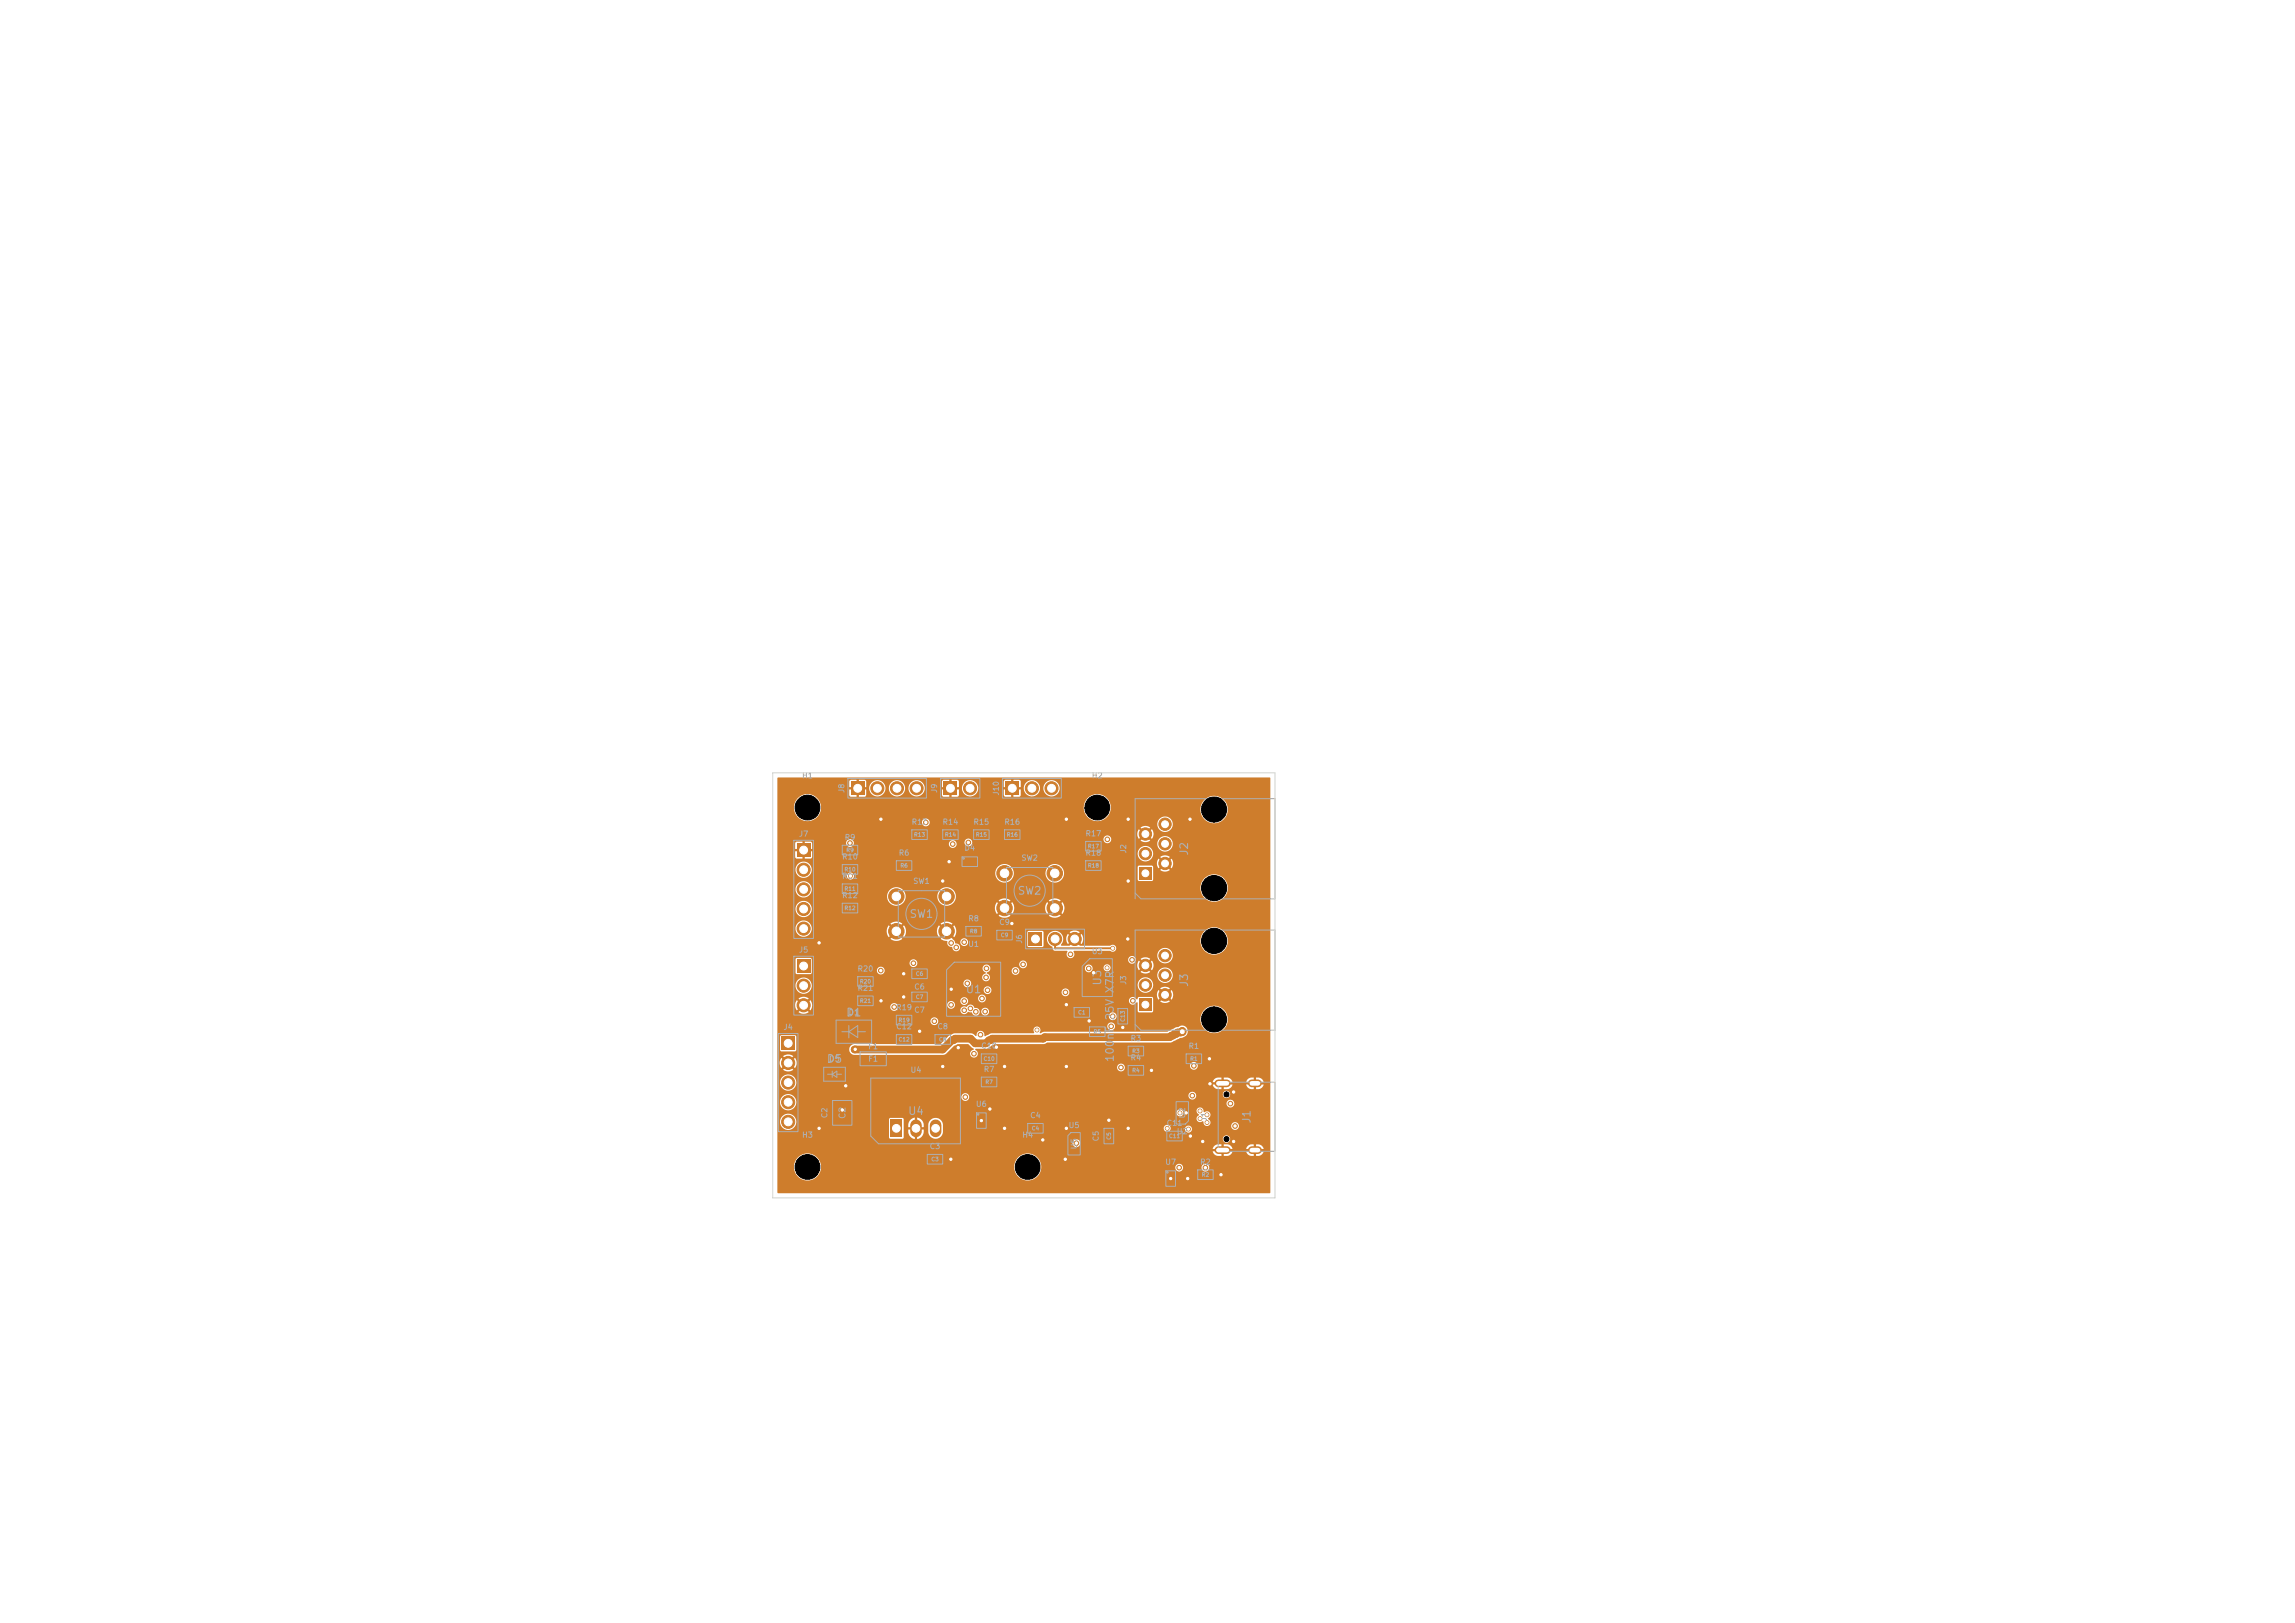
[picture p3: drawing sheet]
<svg xmlns="http://www.w3.org/2000/svg" width="297mm" height="210mm" viewBox="0 0 297 210" stroke-linecap="round" stroke-linejoin="round" font-family="sans-serif">
<defs><g id="words">
<g font-size="1" fill="#afafaf">
<text x="154" y="110.8" transform="rotate(-90 154 110.8)">J2</text>
<text x="117.6" y="119">SW1</text>
<text x="131.6" y="116">SW2</text>
<text x="109.4" y="131.8">D1</text>
<text x="124.9" y="128.8">U1</text>
<text x="142.8" y="127.6" transform="rotate(-90 142.8 127.6)">U3</text>
<text x="144.4" y="128.6" transform="rotate(-90 144.4 128.6)">X7R</text>
<text x="154" y="127.8" transform="rotate(-90 154 127.8)">J3</text>
<text x="106.9" y="137.8">D5</text>
<text x="144.4" y="137.5" transform="rotate(-90 144.4 137.5)">100nF 25V</text>
<text x="117.4" y="144.5">U4</text>
<text x="162.1" y="145.5" transform="rotate(-90 162.1 145.5)">J1</text>
</g>
<text font-size=".8" fill="#afafaf" x="109.6" y="144.9" transform="rotate(-90 109.6 144.9)">C2</text>
<g font-size=".7" fill="#afafaf">
<text x="103.7" y="100.9">H1</text>
<text x="141.2" y="100.9">H2</text>
<text x="109.4" y="102.7" transform="rotate(-90 109.4 102.7)">J8</text>
<text x="117.9" y="106.9">R13</text>
<text x="121.4" y="102.7" transform="rotate(-90 121.4 102.7)">J9</text>
<text x="121.9" y="106.9">R14</text>
<text x="125.9" y="106.9">R15</text>
<text x="129.4" y="103" transform="rotate(-90 129.4 103)">J10</text>
<text x="129.9" y="106.9">R16</text>
<text x="103.3" y="108.4">J7</text>
<text x="108.9" y="111.4">R10</text>
<text x="108.9" y="113.9">R11</text>
<text x="109.2" y="108.9">R9</text>
<text x="116.2" y="110.9">R6</text>
<text x="124.7" y="110.2">D4</text>
<text x="132.1" y="111.5">SW2</text>
<text x="140.4" y="110.9">R18</text>
<text x="140.4" y="108.4">R17</text>
<text x="145.9" y="110.5" transform="rotate(-90 145.9 110.5)">J2</text>
<text x="108.9" y="116.4">R12</text>
<text x="118.1" y="114.5">SW1</text>
<text x="125.2" y="119.4">R8</text>
<text x="129.2" y="119.9">C9</text>
<text x="103.3" y="123.4">J5</text>
<text x="110.9" y="125.9">R20</text>
<text x="125.2" y="122.7">U1</text>
<text x="132.4" y="122.2" transform="rotate(-90 132.4 122.2)">J6</text>
<text x="141.2" y="123.6">U3</text>
<text x="110.9" y="128.4">R21</text>
<text x="115.9" y="130.9">R19</text>
<text x="118.2" y="131.2">C7</text>
<text x="118.2" y="128.2">C6</text>
<text x="145.9" y="127.5" transform="rotate(-90 145.9 127.5)">J3</text>
<text x="101.3" y="133.4">J4</text>
<text x="112.3" y="135.9">F1</text>
<text x="112.3" y="137.5">F1</text>
<text x="115.9" y="133.4">C12</text>
<text x="121.2" y="133.4">C8</text>
<text x="126.9" y="135.9">C10</text>
<text x="146.2" y="134.9">R3</text>
<text x="146.2" y="137.4">R4</text>
<text x="153.7" y="135.9">R1</text>
<text x="117.8" y="139">U4</text>
<text x="126.2" y="143.4">U6</text>
<text x="127.2" y="138.9">R7</text>
<text x="103.7" y="147.4">H3</text>
<text x="107.2" y="144.8" transform="rotate(-90 107.2 144.8)">C2</text>
<text x="120.2" y="148.9">C3</text>
<text x="132.2" y="147.4">H4</text>
<text x="133.2" y="144.9">C4</text>
<text x="138.2" y="146.1">U5</text>
<text x="139.5" y="148.8" transform="rotate(-90 139.5 148.8)">U5</text>
<text x="142.4" y="147.8" transform="rotate(-90 142.4 147.8)">C5</text>
<text x="150.9" y="145.9">C11</text>
<text x="152.2" y="146.9">U2</text>
<text x="153.5" y="144.8" transform="rotate(-90 153.5 144.8)">U2</text>
<text x="156.4" y="145.2" transform="rotate(-90 156.4 145.2)">J1</text>
<text x="150.7" y="150.9">U7</text>
<text x="155.2" y="150.9">R2</text>
</g>
<g font-size=".5" fill="#afafaf">
<text x="109.2" y="112.9">R10</text>
<text x="109.5" y="110.4">R9</text>
<text x="116.5" y="112.4">R6</text>
<text x="118.2" y="108.4">R13</text>
<text x="122.2" y="108.4">R14</text>
<text x="126.2" y="108.4">R15</text>
<text x="130.2" y="108.4">R16</text>
<text x="140.7" y="112.4">R18</text>
<text x="140.7" y="109.9">R17</text>
<text x="109.2" y="115.4">R11</text>
<text x="109.2" y="117.9">R12</text>
<text x="125.5" y="120.9">R8</text>
<text x="129.5" y="121.4">C9</text>
<text x="111.2" y="127.4">R20</text>
<text x="111.2" y="129.9">R21</text>
<text x="118.5" y="129.4">C7</text>
<text x="118.5" y="126.4">C6</text>
<text x="139.5" y="131.4">C1</text>
<text x="116.2" y="132.4">R19</text>
<text x="116.2" y="134.9">C12</text>
<text x="121.5" y="134.9">C8</text>
<text x="127.2" y="137.4">C10</text>
<text x="141.5" y="133.9">R5</text>
<text x="145.7" y="132.3" transform="rotate(-90 145.7 132.3)">C13</text>
<text x="146.5" y="136.4">R3</text>
<text x="154" y="137.4">R1</text>
<text x="127.5" y="140.4">R7</text>
<text x="146.5" y="138.9">R4</text>
<text x="133.5" y="146.4">C4</text>
<text x="143.9" y="147.5" transform="rotate(-90 143.9 147.5)">C5</text>
<text x="151.2" y="147.4">C11</text>
<text x="120.5" y="150.4">C3</text>
<text x="155.5" y="152.4">R2</text>
</g>
</g></defs>
<path d="M103.1 109.2h1.7v1.7h-1.7z" fill="#ce7d2c"/>
<g fill="#ce7d2c" stroke="#ce7d2c" stroke-width=".13">
<circle cx="104" cy="112.5" r=".85"/>
<circle cx="104" cy="115.1" r=".85"/>
<circle cx="104" cy="117.6" r=".85"/>
<circle cx="104" cy="120.2" r=".85"/>
</g>
<path d="M122.1 101.2h1.8v1.7h-1.8z" fill="#ce7d2c"/>
<circle cx="125.5" cy="102" r=".85" fill="#ce7d2c" stroke="#ce7d2c" stroke-width=".13"/>
<path d="M103.1 124.2h1.7v1.7h-1.7z" fill="#ce7d2c"/>
<g fill="#ce7d2c" stroke="#ce7d2c" stroke-width=".13">
<circle cx="104" cy="127.5" r=".85"/>
<circle cx="104" cy="130.1" r=".85"/>
<circle cx="116" cy="116" r="1"/>
<circle cx="122.5" cy="116" r="1"/>
<circle cx="116" cy="120.5" r="1"/>
<circle cx="122.5" cy="120.5" r="1"/>
</g>
<path d="M147.4 112.2h1.6v1.6h-1.6z" fill="#ce7d2c"/>
<g fill="#ce7d2c" stroke="#ce7d2c" stroke-width=".13">
<circle cx="150.8" cy="111.7" r=".8"/>
<circle cx="148.2" cy="110.5" r=".8"/>
<circle cx="150.8" cy="109.2" r=".8"/>
<circle cx="148.2" cy="107.9" r=".8"/>
<circle cx="150.8" cy="106.6" r=".8"/>
</g>
<path d="M110.1 101.2h1.7v1.7h-1.7z" fill="#ce7d2c"/>
<g fill="#ce7d2c" stroke="#ce7d2c" stroke-width=".13">
<circle cx="113.5" cy="102" r=".85"/>
<circle cx="116.1" cy="102" r=".85"/>
<circle cx="118.6" cy="102" r=".85"/>
<circle cx="130" cy="113" r="1"/>
<circle cx="136.5" cy="113" r="1"/>
<circle cx="130" cy="117.5" r="1"/>
<circle cx="136.5" cy="117.5" r="1"/>
</g>
<path d="M130.1 101.2h1.7v1.7h-1.7z" fill="#ce7d2c"/>
<g fill="#ce7d2c" stroke="#ce7d2c" stroke-width=".13">
<circle cx="133.5" cy="102" r=".85"/>
<circle cx="136.1" cy="102" r=".85"/>
</g>
<path d="M157.7 148.8h1.1M157.7 140.2h1.1M162 148.8h.8M162 140.2h.8" fill="none" stroke="#ce7d2c" stroke-width="1"/>
<path d="M115.2 144.9h1.5v2.3h-1.5z" fill="#ce7d2c"/>
<path d="M118.5 145.6v.8M121.1 145.6v.8" fill="none" stroke="#ce7d2c" stroke-width="1.5"/>
<path d="M147.4 129.2h1.6v1.6h-1.6z" fill="#ce7d2c"/>
<g fill="#ce7d2c" stroke="#ce7d2c" stroke-width=".13">
<circle cx="150.8" cy="128.7" r=".8"/>
<circle cx="148.2" cy="127.5" r=".8"/>
<circle cx="150.8" cy="126.2" r=".8"/>
<circle cx="148.2" cy="124.9" r=".8"/>
<circle cx="150.8" cy="123.6" r=".8"/>
</g>
<path d="M133.2 120.7h1.6v1.7h-1.6z" fill="#ce7d2c"/>
<g fill="#ce7d2c" stroke="#ce7d2c" stroke-width=".13">
<circle cx="136.5" cy="121.5" r=".85"/>
<circle cx="139.1" cy="121.5" r=".85"/>
</g>
<path d="M101.2 134.2h1.6v1.7h-1.6z" fill="#ce7d2c"/>
<g fill="#ce7d2c" stroke="#ce7d2c" stroke-width=".13">
<circle cx="102" cy="137.5" r=".85"/>
<circle cx="102" cy="140.1" r=".85"/>
<circle cx="102" cy="142.6" r=".85"/>
<circle cx="102" cy="145.2" r=".85"/>
<circle cx="159.2" cy="142.8" r=".3"/>
<circle cx="156" cy="151.1" r=".3"/>
<circle cx="122" cy="114" r=".3"/>
<circle cx="119" cy="133.4" r=".3"/>
<circle cx="149" cy="138.5" r=".3"/>
<circle cx="138" cy="146" r=".3"/>
<circle cx="146" cy="146" r=".3"/>
<circle cx="116.9" cy="129" r=".3"/>
<circle cx="114" cy="129.5" r=".3"/>
<circle cx="127" cy="145" r=".3"/>
<circle cx="138" cy="138" r=".3"/>
<circle cx="156.5" cy="137" r=".3"/>
<circle cx="130" cy="138" r=".3"/>
<circle cx="151.5" cy="152.5" r=".3"/>
<circle cx="128.1" cy="143.5" r=".3"/>
<circle cx="106" cy="146" r=".3"/>
<circle cx="153.7" cy="152.5" r=".3"/>
<circle cx="154" cy="147" r=".3"/>
<circle cx="145.3" cy="132.9" r=".3"/>
<circle cx="138" cy="130" r=".3"/>
<circle cx="159.6" cy="141.3" r=".3"/>
<circle cx="146" cy="106" r=".3"/>
<circle cx="114" cy="106" r=".3"/>
<circle cx="153.5" cy="144" r=".25"/>
<circle cx="124" cy="135.6" r=".3"/>
<circle cx="143.5" cy="144.9" r=".3"/>
<circle cx="146" cy="114" r=".3"/>
<circle cx="154" cy="106" r=".3"/>
<circle cx="134.9" cy="147.5" r=".3"/>
<circle cx="159.6" cy="147.7" r=".3"/>
<circle cx="123.1" cy="150" r=".3"/>
<circle cx="145.9" cy="121.5" r=".3"/>
<circle cx="109" cy="143.6" r=".3"/>
<circle cx="155.6" cy="147.7" r=".3"/>
<circle cx="138" cy="106" r=".3"/>
<circle cx="116.9" cy="126" r=".3"/>
<circle cx="109.4" cy="140.5" r=".3"/>
<circle cx="137.9" cy="150" r=".3"/>
<circle cx="156.6" cy="140.2" r=".3"/>
<circle cx="122" cy="138" r=".3"/>
<circle cx="123.1" cy="128" r=".25"/>
<circle cx="158" cy="152" r=".3"/>
<circle cx="122.8" cy="111.5" r=".3"/>
<circle cx="129" cy="135.5" r=".3"/>
<circle cx="130" cy="146" r=".3"/>
<circle cx="140.9" cy="132.1" r=".3"/>
<circle cx="141.5" cy="125.9" r=".3"/>
<circle cx="131" cy="119.5" r=".3"/>
<circle cx="106" cy="122" r=".3"/>
<circle cx="110" cy="109.1" r=".3"/>
<circle cx="118.2" cy="124.6" r=".3"/>
<circle cx="156.2" cy="145.2" r=".25"/>
<circle cx="156.2" cy="144.2" r=".25"/>
<circle cx="155.3" cy="144.8" r=".25"/>
<circle cx="155.3" cy="143.8" r=".25"/>
<circle cx="154.3" cy="141.8" r=".3"/>
<circle cx="151" cy="146" r=".25"/>
<circle cx="153.8" cy="146.1" r=".25"/>
<circle cx="152.7" cy="144" r=".25"/>
<circle cx="124.8" cy="129.5" r=".3"/>
<circle cx="110.1" cy="113.4" r=".25"/>
<circle cx="120.9" cy="132.1" r=".3"/>
<circle cx="124.8" cy="130.7" r=".3"/>
<circle cx="126.3" cy="130.9" r=".3"/>
<circle cx="119.8" cy="106.4" r=".3"/>
<circle cx="125.3" cy="109" r=".3"/>
<circle cx="152.6" cy="151.1" r=".3"/>
<circle cx="139.3" cy="147.9" r=".3"/>
<circle cx="115.7" cy="130.3" r=".3"/>
<circle cx="114" cy="125.6" r=".3"/>
<circle cx="153" cy="133.5" r=".5"/>
<circle cx="110.7" cy="135.8" r=".3"/>
<circle cx="146.5" cy="124.2" r=".3"/>
<circle cx="138.5" cy="123.5" r=".3"/>
<circle cx="144" cy="131.5" r=".3"/>
<circle cx="144" cy="122.7" r=".25"/>
<circle cx="146.6" cy="129.5" r=".3"/>
<circle cx="125.6" cy="130.5" r=".3"/>
<circle cx="127.1" cy="129.2" r=".3"/>
<circle cx="123.3" cy="109.2" r=".3"/>
<circle cx="126" cy="136.3" r=".3"/>
<circle cx="123.1" cy="130" r=".3"/>
<circle cx="126.9" cy="133.9" r=".3"/>
<circle cx="123.1" cy="122" r=".3"/>
<circle cx="145.1" cy="138.1" r=".3"/>
<circle cx="134.2" cy="133.3" r=".25"/>
<circle cx="127.5" cy="130.9" r=".3"/>
<circle cx="143.3" cy="108.6" r=".3"/>
<circle cx="131.4" cy="125.6" r=".3"/>
<circle cx="124.9" cy="142" r=".3"/>
<circle cx="127.8" cy="128.1" r=".3"/>
<circle cx="124.8" cy="121.9" r=".3"/>
<circle cx="143.3" cy="125.2" r=".25"/>
<circle cx="143.8" cy="132.8" r=".3"/>
<circle cx="127.7" cy="125.3" r=".3"/>
<circle cx="132.4" cy="124.8" r=".3"/>
<circle cx="123.8" cy="122.6" r=".3"/>
<circle cx="137.9" cy="128.4" r=".3"/>
<circle cx="125.2" cy="127.2" r=".3"/>
<circle cx="127.6" cy="126.5" r=".3"/>
<circle cx="140.9" cy="125.3" r=".3"/>
<circle cx="159.8" cy="145.7" r=".3"/>
<circle cx="154.5" cy="137.9" r=".3"/>
</g>
<path d="M153 133.5v-.1l-.2 .2h-.4l-.2 .2h-.2l-.6 .4h-16.2l-.2 .2h-6.6l-.2 .2h-.2l-.4 .4h-1.4l-.6-.6h-2l-.2 .2h-.2l-1.2 1.2h-11.4h.1" fill="none" stroke="#ce7d2c" stroke-width="1"/>
<path d="M136.5 121.5v1.2h7.5" fill="none" stroke="#ce7d2c" stroke-width=".25"/>
<path d="M100.6 100.6h63.7l.1 .1v53.7h-63.8v-3.5h2.1a1.75 1.75 0 0 0 1.8 1.9 1.75 1.75 0 0 0 1.8-1.9h24.9v.2a1.75 1.75 0 0 0 1.8 1.7 1.75 1.75 0 0 0 1.8-1.8h17.3v.2a.5 .5 0 0 0 .6 .4 .5 .5 0 0 0 .4-.6h2.4v.2a.5 .5 0 0 0 .8 .3 .5 .5 0 0 0 0-.8 .5 .5 0 0 0-.8 .3h-2.4v-.1a.5 .5 0 0 0-.6-.3 .5 .5 0 0 0-.4 .4h-17.3v-.1a1.75 1.75 0 0 0-1.8-1.7 1.75 1.75 0 0 0-1.8 1.7h-24.9l-.1-.2a1.75 1.75 0 0 0-1.8-1.5 1.75 1.75 0 0 0-1.7 1.7h-2.1v-2.2h56.8v.3h-.5l.3 .4a1.04 1.04 0 0 0 .9 .2v-.5h.3v.5h.4l.4-.2 .3-.4h-.5v-.3h2.7v.3h-.4a.8 .8 0 0 0 1 .6v-.5h.3v.5l.4-.1 .3-.1 .2-.4h-.4v-.3h.4a.8 .8 0 0 0-.9-.6v.4h-.3v-.4h-.4l-.4 .1-.2 .5h-1.8l-.3-.5a1.04 1.04 0 0 0-.8-.1v.4h-.3v-.4h-.5l-.4 .1-.3 .5h-56.3v-.8h38.2a.51 .51 0 0 0 .6 .5 .51 .51 0 0 0 .3-.8 .51 .51 0 0 0-.9 .2v.1h-38.2v-2.8h.3a1.05 1.05 0 0 0 1.2 1.1 1.05 1.05 0 0 0 .9-1.4h12l.1 2.5h1.8l.1-1.8h.5v.4h.6v.3h-.6l.2 .7 .2 .3 .5 .2v-.9h.3v.9a1.04 1.04 0 0 0 .8-1.2h-.5v-.3h.5v-.4h.6v1a.95 .95 0 0 0 1.2 .8h36.9v.2a.48 .48 0 0 0 .8 .3 .48 .48 0 0 0 0-.8 .48 .48 0 0 0-.8 .3h-36.9l.2-.1a.96 .96 0 0 0 .5-.7v-.6h28.6a.45 .45 0 0 0 .4 .6 .45 .45 0 0 0 .5-.5h1.9v.2a.45 .45 0 0 0 .6 .3 .45 .45 0 0 0 0-.8 .45 .45 0 0 0-.6 .3h-1.9v-.1a.45 .45 0 0 0-.5-.4 .45 .45 0 0 0-.4 .4h-28.6v-.4a.96 .96 0 0 0-.9-.9 .96 .96 0 0 0-1 .9h-.6l-.2-.5-.3-.3-.3-.1v.9h-.3v-.9l-.3 .1-.3 .3-.3 .5h-.5l-.1-.7-.1-.2h-1.6l-.2 .2h-12l-.1-.1a1.06 1.06 0 0 0-1.1-.6 1.06 1.06 0 0 0-.9 1h-.3v-1.2h51.6v.2a.45 .45 0 0 0 .7 .3 .45 .45 0 0 0 .1-.7h1.8l.1 .3 .3 .2-.1 .1a.48 .48 0 0 0-.2 .8 .48 .48 0 0 0 .8 0v.1a.45 .45 0 0 0 .3 .4 .45 .45 0 0 0 .4 0h2.9v.2a.5 .5 0 0 0 .8 .3 .5 .5 0 0 0 0-.8 .5 .5 0 0 0-.8 .3h-2.8a.48 .48 0 0 0-.2-.8l.1-.1a.48 .48 0 0 0 .1-.7 .48 .48 0 0 0-.7-.1 .5 .5 0 0 0-.3-.5 .5 .5 0 0 0-.6 .2l-.1 .1-1.8-.1a.46 .46 0 0 0-.8 .3h-51.6v-1.4h.3v.2a1.06 1.06 0 0 0 1.1 1 1.06 1.06 0 0 0 1-1h55.7v.2a.5 .5 0 0 0 .8 .3 .5 .5 0 0 0 0-.8 .5 .5 0 0 0-.8 .3h-55.7v-.4l-.2-.4h21.6a.5 .5 0 0 0 .6 .5 .5 .5 0 0 0 .4-.7h28.4v.1a.5 .5 0 0 0 .6 .5 .5 .5 0 0 0 .3-.8h3.5v.2a.48 .48 0 0 0 .8 .3 .48 .48 0 0 0 0-.8 .48 .48 0 0 0-.8 .3h-3.5a.51 .51 0 0 0-.5-.2 .51 .51 0 0 0-.4 .4l-28.5-.1a.5 .5 0 0 0-.5-.1 .5 .5 0 0 0-.4 .4h-21.6l-.1-.1a1.06 1.06 0 0 0-1.8 .7h-.3v-2.5h.3v.2a1.05 1.05 0 0 0 1.2 .9 1.05 1.05 0 0 0 1-1.1h54.3v.3h-.5l.3 .5a1.04 1.04 0 0 0 .9 .1v-.4h.3v.4h.4l.4-.1 .3-.5h-.5v-.3h2.7v.3h-.4a.8 .8 0 0 0 1 .6v-.4h.3v.4h.4l.3-.1 .2-.5h-.4v-.3h.4a.8 .8 0 0 0-.9-.6v.5h-.3v-.5h-.4l-.4 .2-.2 .4h-1.8l-.3-.4a1.04 1.04 0 0 0-.8-.2v.5h-.3v-.5h-.5l-.4 .2-.3 .4h-53.8a1.05 1.05 0 0 0-1.1-1 1.05 1.05 0 0 0-1.1 1h-.3v-2.5h.3v.3l.2 .4 .4-.4 .3 .2-.5 .4 .1 .1a1.09 1.09 0 0 0 1.3-.1l-.5-.4 .3-.2 .4 .4 .1-.1h41.6a.5 .5 0 0 0 .6 .5 .5 .5 0 0 0 .3-.8h8.5v.2a.5 .5 0 0 0 .8 .3 .5 .5 0 0 0 0-.8 .5 .5 0 0 0-.8 .3h-8.5a.51 .51 0 0 0-.6-.2 .51 .51 0 0 0-.3 .5l-41.6-.1a1.08 1.08 0 0 0-.1-1.1l-.4 .4-.3-.2 .5-.4-.1-.1a1.09 1.09 0 0 0-1.3 .1l.5 .4-.3 .2-.4-.4-.2 .6h-.3v-3.4h.3v1.8l.2 .2h1.8l.2-.3h6.8l.2 .4 .4 .3h11.6l.3-.2 1.1-1 .4-.2h1.4l.7 .6v.1a.5 .5 0 0 0-.4 .8 .5 .5 0 0 0 .8 .1 .5 .5 0 0 0-.2-.8v-.1l.1-.1h1.5l.9-.6h6.4l.4-.2h16l1.2-.6a.89 .89 0 0 0 .9-.4 .89 .89 0 0 0-.2-1 .78 .78 0 0 0-.9 0l-.4 .1-1 .5h-16l-.4 .2-.1-.1a.48 .48 0 0 0-.1-.6 .48 .48 0 0 0-.6-.1 .48 .48 0 0 0-.1 .7l-.1 .1h-5.4l-.8 .4-.1-.1a.51 .51 0 0 0-.5-.6 .51 .51 0 0 0-.5 .6l-.1 .1-.4-.3-.2-.1h-2.3l-.6 .4-1.1 1h-11l-.6 .2-.2 .5h-6.8l-.1-1.8-1.9-.1-.2 .2h-.3v-1.4h42.7v.2a.5 .5 0 0 0 .8 .3 .5 .5 0 0 0 0-.8 .5 .5 0 0 0-.8 .3h-42.7v-.6h19.8v.1a.5 .5 0 0 0 .8 .4 .5 .5 0 0 0 0-.9 .5 .5 0 0 0-.8 .4h-19.8v-.7h42.9v.2a.5 .5 0 0 0 .4 .4 .5 .5 0 0 0 .5-.2h10.9v.2a1.78 1.78 0 0 0 2.7 1.4 1.78 1.78 0 0 0 0-3 1.78 1.78 0 0 0-2.7 1.4h-10.9a.5 .5 0 0 0-.2-.8 .5 .5 0 0 0-.7 .4h-42.9v-1.4h2.3v.3l.2 .4 .4-.4 .3 .2-.5 .5h.1a1.09 1.09 0 0 0 1.3 0l-.5-.5 .3-.2 .4 .4 .2-.5h10.1a.5 .5 0 0 0 .3 .5 .5 .5 0 0 0 .6 0h8.2v.1a.52 .52 0 0 0 .4 .4 .52 .52 0 0 0 .6-.3l.5 .1a.5 .5 0 0 0 .6 .4 .5 .5 0 0 0 .4-.6h.2v.2a.5 .5 0 0 0 .8 .3 .5 .5 0 0 0 0-.8 .5 .5 0 0 0-.8 .3h-.2v-.1a.7 .7 0 0 0-.7-.3 .52 .52 0 0 0-.5-.4 .52 .52 0 0 0-.5 .3h-.1a.5 .5 0 0 0-.7 .4h-8.2v-.1a.49 .49 0 0 0 0-.6h6.5v.1a.5 .5 0 0 0 .8 .4 .5 .5 0 0 0 0-.9 .5 .5 0 0 0-.8 .4l-6.6-.1a.51 .51 0 0 0-.8 .3h-10.1v-.4l-.2-.3h19.4v.1a.5 .5 0 0 0 .7 .4 .5 .5 0 0 0 .1-.9h1.5v.2a.5 .5 0 0 0 .4 .4 .5 .5 0 0 0 .5-.3h18.6v.2a.52 .52 0 0 0 .4 .4 .52 .52 0 0 0 .6-.3l.1 .1v1l.2 .2h1.6l.2-.1v-1.8l-1.8-.1-.1 .1-.1 .2h-.2a.5 .5 0 0 0-.5-.3 .5 .5 0 0 0-.4 .4h-18.6a.5 .5 0 0 0-.3-.7 .5 .5 0 0 0-.6 .4h-1.6a.51 .51 0 0 0-.7 .4l-19.4-.1-.4 .4-.3-.2 .5-.4-.1-.1a1.09 1.09 0 0 0-1.3 .1l.5 .4-.3 .2-.4-.4-.2 .6h-2.3v-2.6h2.3a1.05 1.05 0 0 0 .8 1.1 1.05 1.05 0 0 0 1.2-.4h22.4v.1a.5 .5 0 0 0 .4 .4 .5 .5 0 0 0 .6-.3h9.1v.2a.5 .5 0 0 0 .4 .4 .5 .5 0 0 0 .5-.3h11.4l.1 .4 .1 .4 .5-.5 .2 .2-.5 .5 .6 .2 .4-.1 .3-.1-.4-.5 .2-.2 .4 .5 .2-.6v-.4l-.2-.3-.4 .4-.2-.2 .4-.4-.5-.2h-.4l-.4 .2 .5 .4-.2 .2-.5-.4-.2 .5h-11.4a.5 .5 0 0 0-.3-.7 .5 .5 0 0 0-.6 .4h-9.1a.5 .5 0 0 0-.4-.7 .5 .5 0 0 0-.6 .5h-22.4l.2-.5-.1-.4h19.7a.5 .5 0 0 0 .4 .5 .5 .5 0 0 0 .6-.3h21.5v.2a1.01 1.01 0 0 0 1.6 .7 1.01 1.01 0 0 0 0-1.7 1.01 1.01 0 0 0-1.6 .8l-21.5-.1a.5 .5 0 0 0-.5-.6 .5 .5 0 0 0-.5 .5h-19.7l-.1-.2a1.06 1.06 0 0 0-1.1-.5 1.06 1.06 0 0 0-.9 .9h-2.3v-1h26.5v.1a.51 .51 0 0 0 .9 .3 .51 .51 0 0 0-.3-.8v-.2l.4-.2h2.8v.1a.5 .5 0 0 0 .7 .4h18.2v.2a1.01 1.01 0 0 0 1.5 .7 1.01 1.01 0 0 0 0-1.7 1.01 1.01 0 0 0-1.5 .8h-18.2l.1-.1a.5 .5 0 0 0 0-.8 .5 .5 0 0 0-.8 .4l-2.8-.1a.51 .51 0 0 0-.3-.7 .51 .51 0 0 0-.6 .4 .51 .51 0 0 0 .4 .6v.1a.59 .59 0 0 0-.5 .5h-26.5v-2.3h2.3v1.8l.2 .2 1.8-.1 .1-.1 .1-.4h8.4v.2a.5 .5 0 0 0 .8 .3 .5 .5 0 0 0 0-.8 .5 .5 0 0 0-.8 .3h-8.4v-.9h12.6v.1a.5 .5 0 0 0 .5 .4 .5 .5 0 0 0 .5-.4h13.2v.2a.5 .5 0 0 0 .7 .3h7.8v.2a.5 .5 0 0 0 .6 .4 .5 .5 0 0 0 .4-.6h1.4v.1a.45 .45 0 0 0 .7 .3 .45 .45 0 0 0 0-.8h3.7v.4l.2 .3 .4-.4 .2 .2-.4 .5 .5 .2 .4-.1 .4-.1-.5-.5 .2-.2 .5 .4 .2-.5-.1-.4-.1-.3-.5 .4-.2-.2 .5-.4-.6-.2h-.4l-.3 .2 .4 .4-.2 .2-.4-.4-.2 .5h-3.7a.46 .46 0 0 0-.7 .4l-1.4-.1a.5 .5 0 0 0-.6-.3 .5 .5 0 0 0-.4 .4h-7.8h.1a.5 .5 0 0 0 0-.9 .5 .5 0 0 0-.8 .4h-13.2a.5 .5 0 0 0-.4-.6h27.7v.2a.5 .5 0 0 0 .8 .3 .5 .5 0 0 0 0-.8 .5 .5 0 0 0-.8 .3h-27.9l-.3 .2-.1 .3h-12.6l-.1-.5-.1-.2h-1.8l-.2 .2h-2.3v-4h2.3v.2a1.05 1.05 0 0 0 1 .9 1.05 1.05 0 0 0 1.1-.8h9.8v.4l.2 .5 .5-.5 .2 .2-.5 .5 .1 .1a1.25 1.25 0 0 0 1.5-.1l-.5-.5 .2-.2 .5 .5 .2-.5v-.4h4l.1 .4 .2 .5 .5-.5 .2 .2-.5 .5 .9 .3a.55 .55 0 0 0 .6 .7 .52 .52 0 0 0 .5 .6 .52 .52 0 0 0 .5-.6 .52 .52 0 0 0-.6-.4v-.3h.7a.51 .51 0 0 0 .6 .6 .51 .51 0 0 0 .2-.8 .51 .51 0 0 0-.8 .2h-.7l-.8-.8 .2-.2 .5 .5 .2-.7h9.2v1.8l.2 .2 1.8-.1 .2-.1v-1h.4v.2a1.27 1.27 0 0 0 .7 1v.2l.2 .2 1.7 .1a.52 .52 0 0 0 .2 .8 .52 .52 0 0 0 .7-.3h10.8v.1a1.01 1.01 0 0 0 1.5 .8 1.01 1.01 0 0 0 0-1.7 1.01 1.01 0 0 0-1.5 .8h-10.8l-.1-.5 .1-.1h4.6a.47 .47 0 0 0 .7 0 .47 .47 0 0 0 0-.6 .47 .47 0 0 0-.7 0h-3.8l-.5-.4 .2-.3 .5 .5 .2-.6h15.1v.3a1.78 1.78 0 0 0 2.7 1.4 1.78 1.78 0 0 0 0-3.1 1.78 1.78 0 0 0-2.7 1.4h-15.1v-.4l-.2-.4-.5 .5-.2-.3 .4-.4a1.1 1.1 0 0 0-1.3 0l.4 .4-.2 .3-.4-.5-.1 .1a1.09 1.09 0 0 0 .1 1.3l.4-.5 .2 .3-.4 .4-1.1-.1a1.07 1.07 0 0 0-.3-1.7 1.07 1.07 0 0 0-1.5 .8h-.4v-.8l-.2-.2h-1.8l-.2 .2h-9.2v-.4l-.2-.5-.5 .5-.2-.2 .5-.5-.1-.1a1.25 1.25 0 0 0-1.5 .1l.5 .5-.2 .2-.5-.5-.3 .7h-4l-.2-.7-.5 .5-.2-.2 .5-.5-.1-.1a1.25 1.25 0 0 0-1.5 .1l.5 .5-.2 .2-.5-.5-.2 .7h-9.8a1.05 1.05 0 0 0-.8-1.3 1.05 1.05 0 0 0-1.3 1h-2.3v-2.6h2.3v.2a1.05 1.05 0 0 0 1.3 1 1.05 1.05 0 0 0 .8-1.3h23.8v.4l.2 .5 .5-.5 .2 .2-.5 .5 .1 .1a1.24 1.24 0 0 0 1.5-.1l-.5-.5 .2-.2 .5 .5 .2-.5v-.4h4l.1 .4 .2 .5 .5-.5 .2 .2-.5 .5 .1 .1a1.24 1.24 0 0 0 1.5-.1l-.5-.5 .2-.2 .5 .5 .1-.1a1.25 1.25 0 0 0-.1-1.5l-.5 .5-.2-.2 .5-.5-.1-.1a1.25 1.25 0 0 0-1.5 .1l.5 .5-.2 .2-.5-.5-.3 .7h-4l-.2-.7-.5 .5-.2-.2 .5-.5-.1-.1a1.24 1.24 0 0 0-1.5 .1l.5 .5-.2 .2-.5-.5-.2 .7h-23.8a1.05 1.05 0 0 0-1.1-.8 1.05 1.05 0 0 0-1 .9h-2.3v-2.5h2.3v.2a1.05 1.05 0 0 0 1.8 .7h10.1v.2a1.2 1.2 0 0 0 1.3 1.1 1.2 1.2 0 0 0 1.1-1.3h4.1v.2a1.2 1.2 0 0 0 1.8 .9 1.2 1.2 0 0 0 0-2 1.2 1.2 0 0 0-1.8 .9h-4.1v-.2a1.2 1.2 0 0 0-1.3-.9 1.2 1.2 0 0 0-1.1 1.1h-10.1l.3-.5v-.6h50.3v.2a1.78 1.78 0 0 0 2.7 1.4 1.78 1.78 0 0 0 0-3 1.78 1.78 0 0 0-2.7 1.4h-50.3a1.06 1.06 0 0 0-1.1-.8 1.06 1.06 0 0 0-1 1h-2.3v-2.6h2.3v.2a1.05 1.05 0 0 0 .7 .9 1.05 1.05 0 0 0 1.1-.2h4.9v.1a.45 .45 0 0 0 .5 .4 .45 .45 0 0 0 .4-.4 .45 .45 0 0 0-.4-.5h18.7v.2a1.2 1.2 0 0 0 1.3 1.1 1.2 1.2 0 0 0 1.1-1.3h4.1v.2a1.2 1.2 0 0 0 1.7 1 1.2 1.2 0 0 0 .4-1.9h9.8l.1 1.7 1.7 .1 .2-.2v-1.6l-.2-.2h-1.6l-.2 .2h-9.8a1.2 1.2 0 0 0-1.3-.3 1.2 1.2 0 0 0-.8 1h-4.1v-.2a1.2 1.2 0 0 0-1.3-.9 1.2 1.2 0 0 0-1.1 1.1h-18.7a.45 .45 0 0 0-.5 .4h-4.9l.1-.1a1.05 1.05 0 0 0-.3-1.6h45.2l.1 .4 .1 .4 .5-.5 .2 .2-.5 .5 .6 .2 .4-.1 .3-.1-.4-.5 .2-.2 .4 .5 .2-.6v-.4l-.2-.3-.4 .4-.2-.2 .4-.4-.5-.2h-.4l-.4 .2 .5 .4-.2 .2-.5-.4-.2 .5h-45.2a1.05 1.05 0 0 0-1.6 .8h-2.3v-3.3h2.3v.7h.6v.3h-.6v.8l.2 .2h.7v-.6h.3v.6h.8l.2-.2v-.5h42.1v.2a1.01 1.01 0 0 0 1.6 .7 1.01 1.01 0 0 0 0-1.7 1.01 1.01 0 0 0-1.6 .8h-42.1v-.3h-.6v-.3h.6v-.8h4.4v.2a.5 .5 0 0 0 .5 .4 .5 .5 0 0 0 .5-.4h12.3v.1a.5 .5 0 0 0 .7 .4 .5 .5 0 0 0 .2-.8h1.1v.2a.5 .5 0 0 0 .8 .3 .5 .5 0 0 0-.1-.9h17.3v.2a.5 .5 0 0 0 .6 .4h6.4v.2a1.01 1.01 0 0 0 1.5 .7 1.01 1.01 0 0 0 0-1.7 1.01 1.01 0 0 0-1.5 .8h-6.4h.1a.5 .5 0 0 0 .1-.9 .5 .5 0 0 0-.8 .3h-17.3a.5 .5 0 0 0-.7 .4h-1.1a.51 .51 0 0 0-.5-.2 .51 .51 0 0 0-.4 .5h-12.3v-.2a.5 .5 0 0 0-.5-.4 .5 .5 0 0 0-.5 .4h-4.4l-.2-.1h-.8v.6h-.3v-.6h-.7l-.2 .2h-2.3v-1.3h46.6v.4l.2 .3 .4-.4 .2 .2-.4 .5 .5 .2 .4-.1 .4-.1-.5-.5 .2-.2 .5 .4 .2-.5-.1-.4-.1-.3-.5 .4-.2-.2 .5-.4-.6-.2h-.4l-.3 .2 .4 .4-.2 .2-.4-.4-.2 .5h-46.6v-1.4h18.7v.1a.5 .5 0 0 0 .5 .4 .5 .5 0 0 0 .5-.3h29.5v.1a1.01 1.01 0 0 0 1.5 .8 1.01 1.01 0 0 0 0-1.7 1.01 1.01 0 0 0-1.5 .8h-29.5v-.1a.5 .5 0 0 0-.4-.6 .5 .5 0 0 0-.6 .5h-18.7v-2h2.1v.2a1.75 1.75 0 0 0 1.9 1.7 1.75 1.75 0 0 0 1.7-1.9h33.9v.2a1.75 1.75 0 0 0 1.8 1.7 1.75 1.75 0 0 0 1.7-1.7h11.6v.3a1.78 1.78 0 0 0 2.7 1.4 1.78 1.78 0 0 0 0-3.1 1.78 1.78 0 0 0-2.7 1.4h-11.5a1.75 1.75 0 0 0-1.7-1.9 1.75 1.75 0 0 0-1.9 1.7h-33.9l-.1-.2a1.75 1.75 0 0 0-1.8-1.5 1.75 1.75 0 0 0-1.7 1.7h-2.1v-3.3h9.3v.7h.6v.3h-.6v.8l.2 .2h.7v-.6h.3v.6h.8l.2-.2v-.8h-.6v-.2h1v.2a1.06 1.06 0 0 0 1.1 1 1.06 1.06 0 0 0 1-1.2h.4v.2a1.06 1.06 0 0 0 1.2 1 1.06 1.06 0 0 0 .9-1.2h.5v.2a1.05 1.05 0 0 0 1.6 .8 1.05 1.05 0 0 0 0-1.8h2.7v.7h.6v.3h-.6v.8l.2 .2h.7v-.6h.4v.6h.7l.2-.2v-.8h-.6v-.2h1v.2a1.05 1.05 0 0 0 1.6 .8 1.05 1.05 0 0 0 0-1.8h3.8v.7h.6v.3h-.6v.8l.2 .2h.7v-.6h.4v.6h.7l.2-.2v-.8h-.6v-.2h1v.2a1.06 1.06 0 0 0 1.1 1 1.06 1.06 0 0 0 1-1.2h.4v.2a1.06 1.06 0 0 0 1.6 .8 1.06 1.06 0 0 0 0-1.8 1.06 1.06 0 0 0-1.6 .8h-.4v-.2a1.06 1.06 0 0 0-1.2-.8 1.06 1.06 0 0 0-.9 1h-1l.6-.1v-.7l-.2-.2h-.7v.6h-.4v-.6h-.7l-.2 .2h-3.8a1.05 1.05 0 0 0-1.6 .8h-1l.6-.1v-.7l-.2-.2h-.7v.6h-.4v-.6h-.7l-.2 .2h-2.7a1.05 1.05 0 0 0-1.6 .8h-.5v-.2a1.06 1.06 0 0 0-1.1-.8 1.06 1.06 0 0 0-1 1h-.4v-.2a1.06 1.06 0 0 0-1.2-.8 1.06 1.06 0 0 0-.9 1h-1l.6-.1v-.7l-.2-.2h-.8v.6h-.3v-.6h-.7l-.2 .2h-9.3z" fill="#ce7d2c"/>
<g fill="none" stroke="#afafaf" stroke-width=".13">
<path d="M102.7 108.7h2.6v12.7h-2.6zM109 109.4h2v1.2h-2zM109 111.9h2v1.2h-2zM109 114.4h2v1.2h-2zM109 116.9h2v1.2h-2zM109.7 100.7h10.2v2.6h-10.2zM116 111.4h2v1.2h-2zM116.2 115.3h6v6h-6zM118 107.4h2v1.2h-2zM121.7 100.7h5.1v2.6h-5.1zM122 107.4h2v1.2h-2zM124.5 110.9h2v1.2h-2z"/>
<path d="M125 119.9h2v1.2h-2zM126 107.4h2v1.2h-2zM129.7 100.7h7.6v2.6h-7.6zM130 107.4h2v1.2h-2zM130.2 112.3h6v6h-6zM140.5 111.4h2v1.2h-2zM140.5 108.9h2v1.2h-2zM146.9 115.6l.7 .7h17.4v-13h-18.1v13M100.7 133.7h2.6v12.7h-2.6zM102.7 123.7h2.6v7.7h-2.6zM106.6 138.1h2.8v1.8h-2.8zM107.1 139h.6"/>
<path d="M107.7 138.6v.8M107.7 139l.6-.4v.8zM108.2 132h4.6v3h-4.6zM108.3 139h.6M108.9 133.5h1M109.9 132.7v1.6M109.9 133.5l1.1-.8v1.6zM111 126.4h2v1.2h-2zM111 128.9h2v1.2h-2zM111 133.5h1M111.3 136.1h3.4v1.8h-3.4zM112.7 139.5h11.6v8.5h-10.6l-1-1z"/>
<path d="M116 131.4h2v1.2h-2zM116 133.9h2v1.2h-2zM118 128.4h2v1.2h-2zM118 125.4h2v1.2h-2zM121 133.9h2v1.2h-2zM123.5 124.5h6v7h-7v-6zM127 136.4h2v1.2h-2zM127 139.4h2v1.2h-2zM129 120.4h2v1.2h-2zM132.7 120.2h7.6v2.6h-7.6zM139 130.4h2v1.2h-2zM140.1 125l.9-.9h2.9v4.8h-3.8z"/>
<path d="M141 132.9h2v1.2h-2zM144.7 130.5h1.2v2h-1.2zM146 135.4h2v1.2h-2zM146 137.9h2v1.2h-2zM146.9 132.6l.7 .7h17.4v-13h-18.1v13M153.5 136.4h2v1.2h-2zM107.8 142.4h2.4v3.2h-2.4zM120 149.4h2v1.2h-2zM126.4 144h1.2v2h-1.2zM133 145.4h2v1.2h-2zM138.2 146.9l.4-.3h1.2v2.9h-1.6zM142.9 146h1.2v2h-1.2z"/>
<path d="M150.9 151.5h1.2v2h-1.2zM151 146.4h2v1.2h-2zM152.2 142.5h1.6v2.6l-.4 .4h-1.2zM155 151.4h2v1.2h-2zM157.6 140h7.4v9h-7.4z"/>
<circle cx="119.2" cy="118.2" r="2.02"/>
<circle cx="124.7" cy="111.1" r=".1"/>
<circle cx="133.2" cy="115.2" r="2.02"/>
<circle cx="126.6" cy="144.2" r=".1"/>
<circle cx="151.1" cy="151.7" r=".1"/>
</g>
<path d="M100 100h65v55h-65z" fill="none" stroke="#d0d2cd" stroke-width=".13"/>
<g fill="#fff" stroke="#fff" stroke-width=".13">
<circle cx="159.2" cy="142.8" r=".15"/>
<circle cx="156" cy="151.1" r=".15"/>
<circle cx="122" cy="114" r=".15"/>
<circle cx="119" cy="133.4" r=".15"/>
<circle cx="149" cy="138.5" r=".15"/>
<circle cx="138" cy="146" r=".15"/>
<circle cx="146" cy="146" r=".15"/>
<circle cx="117" cy="129" r=".15"/>
<circle cx="114" cy="129.5" r=".15"/>
<circle cx="127" cy="145" r=".15"/>
<circle cx="138" cy="138" r=".15"/>
<circle cx="156.5" cy="137" r=".15"/>
<circle cx="130" cy="138" r=".15"/>
<circle cx="151.5" cy="152.5" r=".15"/>
<circle cx="128.1" cy="143.5" r=".15"/>
<circle cx="106" cy="146" r=".15"/>
<circle cx="153.7" cy="152.5" r=".15"/>
<circle cx="154.1" cy="147" r=".15"/>
<circle cx="145.3" cy="133" r=".15"/>
<circle cx="138" cy="130" r=".15"/>
<circle cx="159.6" cy="141.3" r=".15"/>
<circle cx="146" cy="106" r=".15"/>
<circle cx="114" cy="106" r=".15"/>
<circle cx="153.5" cy="144" r=".15"/>
<circle cx="124" cy="135.6" r=".15"/>
<circle cx="143.5" cy="145" r=".15"/>
<circle cx="146" cy="114" r=".15"/>
<circle cx="154" cy="106" r=".15"/>
<circle cx="135" cy="147.5" r=".15"/>
<circle cx="159.6" cy="147.7" r=".15"/>
<circle cx="123" cy="150" r=".15"/>
<circle cx="146" cy="121.5" r=".15"/>
<circle cx="109" cy="143.6" r=".15"/>
<circle cx="155.6" cy="147.7" r=".15"/>
<circle cx="138" cy="106" r=".15"/>
<circle cx="117" cy="126" r=".15"/>
<circle cx="109.4" cy="140.5" r=".15"/>
<circle cx="137.9" cy="150" r=".15"/>
<circle cx="156.6" cy="140.2" r=".15"/>
<circle cx="122" cy="138" r=".15"/>
<circle cx="123.1" cy="128" r=".15"/>
<circle cx="158" cy="152" r=".15"/>
<circle cx="122.8" cy="111.5" r=".15"/>
<circle cx="129" cy="135.5" r=".15"/>
<circle cx="130" cy="146" r=".15"/>
<circle cx="141" cy="132.1" r=".15"/>
<circle cx="141.5" cy="125.9" r=".15"/>
<circle cx="131" cy="119.5" r=".15"/>
<circle cx="106" cy="122" r=".15"/>
<circle cx="110" cy="109.1" r=".15"/>
<circle cx="118.2" cy="124.6" r=".15"/>
<circle cx="156.2" cy="145.3" r=".15"/>
<circle cx="156.2" cy="144.3" r=".15"/>
<circle cx="155.3" cy="144.7" r=".15"/>
<circle cx="155.3" cy="143.7" r=".15"/>
<circle cx="154.3" cy="141.8" r=".15"/>
<circle cx="151" cy="146" r=".15"/>
<circle cx="153.8" cy="146.1" r=".15"/>
<circle cx="152.7" cy="144" r=".15"/>
<circle cx="124.8" cy="129.5" r=".15"/>
<circle cx="110.1" cy="113.4" r=".15"/>
<circle cx="120.9" cy="132.1" r=".15"/>
<circle cx="124.8" cy="130.7" r=".15"/>
<circle cx="126.3" cy="130.9" r=".15"/>
<circle cx="119.8" cy="106.4" r=".15"/>
<circle cx="125.3" cy="109" r=".15"/>
<circle cx="152.6" cy="151.1" r=".15"/>
<circle cx="139.3" cy="147.9" r=".15"/>
<circle cx="115.7" cy="130.3" r=".15"/>
<circle cx="114" cy="125.6" r=".15"/>
<circle cx="153" cy="133.5" r=".25"/>
<circle cx="110.7" cy="135.8" r=".15"/>
<circle cx="146.5" cy="124.2" r=".15"/>
<circle cx="138.5" cy="123.5" r=".15"/>
<circle cx="144" cy="131.5" r=".15"/>
<circle cx="144" cy="122.7" r=".15"/>
<circle cx="146.6" cy="129.5" r=".15"/>
<circle cx="125.6" cy="130.5" r=".15"/>
<circle cx="127.1" cy="129.2" r=".15"/>
<circle cx="123.3" cy="109.2" r=".15"/>
<circle cx="126" cy="136.3" r=".15"/>
<circle cx="123.1" cy="130" r=".15"/>
<circle cx="126.9" cy="133.9" r=".15"/>
<circle cx="123.1" cy="122" r=".15"/>
<circle cx="145.1" cy="138.1" r=".15"/>
<circle cx="134.2" cy="133.3" r=".15"/>
<circle cx="127.5" cy="130.9" r=".15"/>
<circle cx="143.3" cy="108.6" r=".15"/>
<circle cx="131.4" cy="125.6" r=".15"/>
<circle cx="124.9" cy="142" r=".15"/>
<circle cx="127.8" cy="128.1" r=".15"/>
<circle cx="124.8" cy="121.9" r=".15"/>
<circle cx="143.3" cy="125.2" r=".15"/>
<circle cx="143.8" cy="132.8" r=".15"/>
<circle cx="127.7" cy="125.3" r=".15"/>
<circle cx="132.4" cy="124.8" r=".15"/>
<circle cx="123.7" cy="122.6" r=".15"/>
<circle cx="137.9" cy="128.4" r=".15"/>
<circle cx="125.2" cy="127.2" r=".15"/>
<circle cx="127.6" cy="126.5" r=".15"/>
<circle cx="140.9" cy="125.3" r=".15"/>
<circle cx="159.8" cy="145.7" r=".15"/>
<circle cx="154.5" cy="137.9" r=".15"/>
<circle cx="104" cy="110" r=".51"/>
<circle cx="104" cy="112.5" r=".51"/>
<circle cx="104" cy="115.1" r=".51"/>
<circle cx="104" cy="117.6" r=".51"/>
<circle cx="104" cy="120.2" r=".51"/>
<circle cx="123" cy="102" r=".51"/>
<circle cx="125.5" cy="102" r=".51"/>
<circle cx="104" cy="125" r=".51"/>
<circle cx="104" cy="127.5" r=".51"/>
<circle cx="104" cy="130.1" r=".51"/>
<circle cx="116" cy="116" r=".55"/>
<circle cx="122.5" cy="116" r=".55"/>
<circle cx="116" cy="120.5" r=".55"/>
<circle cx="122.5" cy="120.5" r=".55"/>
<circle cx="148.2" cy="113" r=".44"/>
<circle cx="150.8" cy="111.7" r=".44"/>
<circle cx="148.2" cy="110.5" r=".44"/>
<circle cx="150.8" cy="109.2" r=".44"/>
<circle cx="148.2" cy="107.9" r=".44"/>
<circle cx="150.8" cy="106.7" r=".44"/>
<circle cx="111" cy="102" r=".51"/>
<circle cx="113.5" cy="102" r=".51"/>
<circle cx="116.1" cy="102" r=".51"/>
<circle cx="118.6" cy="102" r=".51"/>
<circle cx="130" cy="113" r=".55"/>
<circle cx="136.5" cy="113" r=".55"/>
<circle cx="130" cy="117.5" r=".55"/>
<circle cx="136.5" cy="117.5" r=".55"/>
<circle cx="131" cy="102" r=".51"/>
<circle cx="133.5" cy="102" r=".51"/>
<circle cx="136.1" cy="102" r=".51"/>
<circle cx="116" cy="146" r=".5"/>
<circle cx="118.5" cy="146" r=".5"/>
<circle cx="121.1" cy="146" r=".5"/>
<circle cx="148.2" cy="130" r=".44"/>
<circle cx="150.8" cy="128.7" r=".44"/>
<circle cx="148.2" cy="127.5" r=".44"/>
<circle cx="150.8" cy="126.2" r=".44"/>
<circle cx="148.2" cy="124.9" r=".44"/>
<circle cx="150.8" cy="123.7" r=".44"/>
<circle cx="134" cy="121.5" r=".51"/>
<circle cx="136.5" cy="121.5" r=".51"/>
<circle cx="139.1" cy="121.5" r=".51"/>
<circle cx="102" cy="135" r=".51"/>
<circle cx="102" cy="137.5" r=".51"/>
<circle cx="102" cy="140.1" r=".51"/>
<circle cx="102" cy="142.6" r=".51"/>
<circle cx="102" cy="145.2" r=".51"/>
</g>
<g fill="#000" stroke="#000" stroke-width=".13">
<circle cx="104.5" cy="104.5" r="1.6"/>
<circle cx="142" cy="104.5" r="1.6"/>
<circle cx="157.1" cy="104.7" r="1.62"/>
<circle cx="157.1" cy="114.9" r="1.62"/>
<circle cx="157.1" cy="121.7" r="1.62"/>
<circle cx="157.1" cy="131.9" r="1.62"/>
<circle cx="104.5" cy="151" r="1.6"/>
<circle cx="133" cy="151" r="1.6"/>
<circle cx="158.7" cy="141.6" r=".33"/>
<circle cx="158.7" cy="147.4" r=".33"/>
</g>
<path d="M157.7 148.8h1.1M157.7 140.2h1.1M162 148.8h.8M162 140.2h.8" fill="none" stroke="#fff" stroke-width=".6"/>
<use href="#words"/>
</svg>
